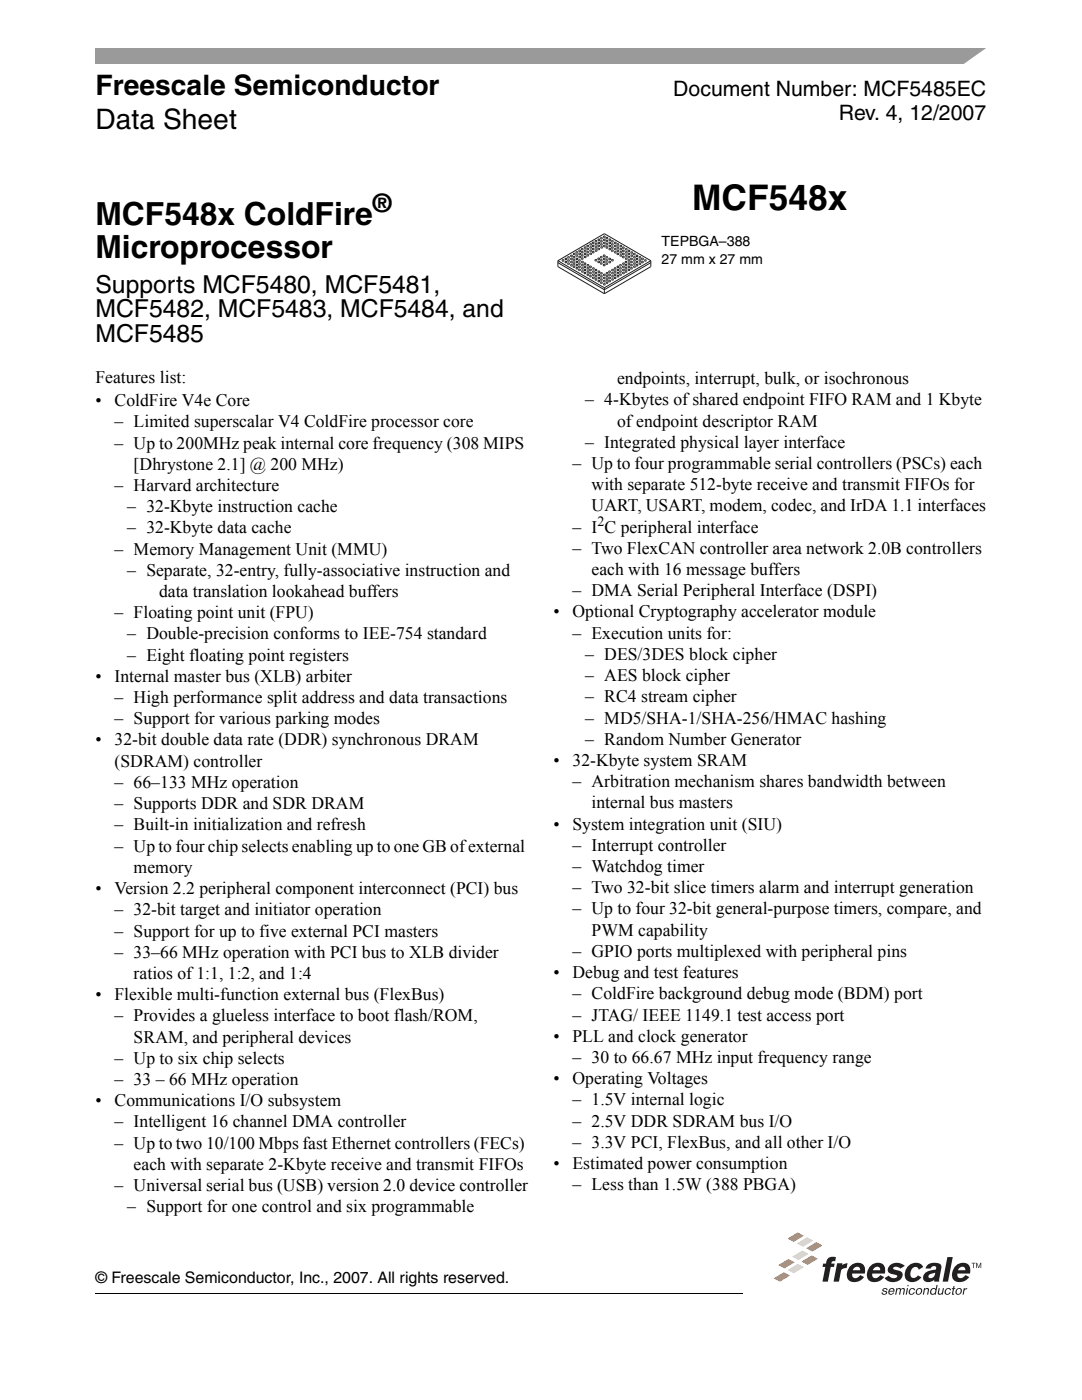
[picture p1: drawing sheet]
<svg xmlns="http://www.w3.org/2000/svg" width="216mm" height="279mm" viewBox="0 0 216 279" stroke-linecap="round" stroke-linejoin="round" font-family="sans-serif">
<defs><g id="words">
<text font-size="7" x="138.1" y="41.8">MCF548x</text>
<g font-size="6.3">
<text x="19" y="44.9">MCF548x ColdFire</text>
<text x="19" y="51.6">Microprocessor</text>
</g>
<g font-size="5.6">
<text x="19" y="19.1">Freescale Semiconductor</text>
<text x="19" y="25.8">Data Sheet</text>
</g>
<text font-size="5.1" x="74.4" y="42.4">®</text>
<g font-size="4.9">
<text x="19" y="58.4">Supports MCF5480, MCF5481,</text>
<text x="19" y="63.4">MCF5482, MCF5483, MCF5484, and</text>
<text x="19" y="68.3">MCF5485</text>
</g>
<g font-size="4.2">
<text x="134.3" y="19.1">Document Number: MCF5485EC</text>
<text x="167.4" y="24">Rev. 4, 12/2007</text>
</g>
<g font-size="3.5">
<text x="19" y="76.5">Features list:</text>
<text x="123.1" y="76.7">endpoints, interrupt, bulk, or isochronous</text>
<text x="19" y="81">•</text>
<text x="22.9" y="81">ColdFire V4e Core</text>
<text x="116.8" y="80.9">– 4-Kbytes of shared endpoint FIFO RAM and 1 Kbyte</text>
<text x="22.9" y="85.3">– Limited superscalar V4 ColdFire processor core</text>
<text x="22.9" y="89.5">– Up to 200MHz peak internal core frequency (308 MIPS</text>
<text x="116.8" y="89.4">– Integrated physical layer interface</text>
<text x="123.1" y="85.1">of endpoint descriptor RAM</text>
<text x="26.7" y="93.7">[Dhrystone 2.1] @ 200 MHz)</text>
<text x="114.2" y="93.6">– Up to four programmable serial controllers (PSCs) each</text>
<text x="22.9" y="98">– Harvard architecture</text>
<text x="118" y="97.8">with separate 512-byte receive and transmit FIFOs for</text>
<text x="25.4" y="102.2">– 32-Kbyte instruction cache</text>
<text x="25.4" y="106.4">– 32-Kbyte data cache</text>
<text x="114.2" y="106.3">– I C peripheral interface</text>
<text x="118" y="102.1">UART, USART, modem, codec, and IrDA 1.1 interfaces</text>
<text x="22.9" y="110.7">– Memory Management Unit (MMU)</text>
<text x="114.2" y="110.5">– Two FlexCAN controller area network 2.0B controllers</text>
<text x="25.4" y="114.9">– Separate, 32-entry, fully-associative instruction and</text>
<text x="31.7" y="119.1">data translation lookahead buffers</text>
<text x="114.2" y="119">– DMA Serial Peripheral Interface (DSPI)</text>
<text x="118" y="114.8">each with 16 message buffers</text>
<text x="22.9" y="123.4">– Floating point unit (FPU)</text>
<text x="110.4" y="123.2">•</text>
<text x="114.2" y="123.2">Optional Cryptography accelerator module</text>
<text x="25.4" y="127.6">– Double-precision conforms to IEE-754 standard</text>
<text x="25.4" y="131.8">– Eight floating point registers</text>
<text x="114.2" y="127.5">– Execution units for:</text>
<text x="116.8" y="131.7">– DES/3DES block cipher</text>
<text x="19" y="136.1">•</text>
<text x="22.9" y="136.1">Internal master bus (XLB) arbiter</text>
<text x="116.8" y="135.9">– AES block cipher</text>
<text x="22.9" y="140.3">– High performance split address and data transactions</text>
<text x="116.8" y="140.2">– RC4 stream cipher</text>
<text x="19" y="148.8">•</text>
<text x="22.9" y="148.8">32-bit double data rate (DDR) synchronous DRAM</text>
<text x="22.9" y="144.5">– Support for various parking modes</text>
<text x="116.8" y="144.4">– MD5/SHA-1/SHA-256/HMAC hashing</text>
<text x="116.8" y="148.6">– Random Number Generator</text>
<text x="22.9" y="153">(SDRAM) controller</text>
<text x="110.4" y="152.9">•</text>
<text x="114.2" y="152.9">32-Kbyte system SRAM</text>
<text x="22.9" y="157.3">– 66–133 MHz operation</text>
<text x="22.9" y="161.5">– Supports DDR and SDR DRAM</text>
<text x="114.2" y="157.1">– Arbitration mechanism shares bandwidth between</text>
<text x="118" y="161.3">internal bus masters</text>
<text x="22.9" y="165.7">– Built-in initialization and refresh</text>
<text x="110.4" y="165.6">•</text>
<text x="114.2" y="165.6">System integration unit (SIU)</text>
<text x="22.9" y="170">– Up to four chip selects enabling up to one GB of external</text>
<text x="114.2" y="169.8">– Interrupt controller</text>
<text x="19.1" y="178.4">•</text>
<text x="22.9" y="178.4">Version 2.2 peripheral component interconnect (PCI) bus</text>
<text x="26.7" y="174.2">memory</text>
<text x="114.2" y="174">– Watchdog timer</text>
<text x="114.2" y="178.3">– Two 32-bit slice timers alarm and interrupt generation</text>
<text x="22.9" y="182.7">– 32-bit target and initiator operation</text>
<text x="114.2" y="182.5">– Up to four 32-bit general-purpose timers, compare, and</text>
<text x="22.9" y="186.9">– Support for up to five external PCI masters</text>
<text x="22.9" y="191.1">– 33–66 MHz operation with PCI bus to XLB divider</text>
<text x="114.2" y="191">– GPIO ports multiplexed with peripheral pins</text>
<text x="118" y="186.7">PWM capability</text>
<text x="26.7" y="195.4">ratios of 1:1, 1:2, and 1:4</text>
<text x="110.4" y="195.2">•</text>
<text x="114.2" y="195.2">Debug and test features</text>
<text x="19" y="199.6">•</text>
<text x="22.9" y="199.6">Flexible multi-function external bus (FlexBus)</text>
<text x="22.9" y="203.8">– Provides a glueless interface to boot flash/ROM,</text>
<text x="114.2" y="199.4">– ColdFire background debug mode (BDM) port</text>
<text x="114.2" y="203.7">– JTAG/ IEEE 1149.1 test access port</text>
<text x="26.7" y="208.1">SRAM, and peripheral devices</text>
<text x="110.4" y="207.9">•</text>
<text x="114.2" y="207.9">PLL and clock generator</text>
<text x="22.9" y="212.3">– Up to six chip selects</text>
<text x="114.2" y="212.1">– 30 to 66.67 MHz input frequency range</text>
<text x="19" y="220.8">•</text>
<text x="22.9" y="220.8">Communications I/O subsystem</text>
<text x="22.9" y="216.5">– 33 – 66 MHz operation</text>
<text x="110.4" y="216.4">•</text>
<text x="114.2" y="216.4">Operating Voltages</text>
<text x="114.2" y="220.6">– 1.5V internal logic</text>
<text x="22.9" y="225">– Intelligent 16 channel DMA controller</text>
<text x="114.2" y="224.8">– 2.5V DDR SDRAM bus I/O</text>
<text x="22.9" y="229.2">– Up to two 10/100 Mbps fast Ethernet controllers (FECs)</text>
<text x="26.7" y="233.5">each with separate 2-Kbyte receive and transmit FIFOs</text>
<text x="110.4" y="233.3">•</text>
<text x="114.2" y="233.3">Estimated power consumption</text>
<text x="114.2" y="229.1">– 3.3V PCI, FlexBus, and all other I/O</text>
<text x="22.9" y="237.7">– Universal serial bus (USB) version 2.0 device controller</text>
<text x="114.2" y="237.5">– Less than 1.5W (388 PBGA)</text>
<text x="25.4" y="241.9">– Support for one control and six programmable</text>
</g>
<text font-size="3.2" x="19" y="256.1">© Freescale Semiconductor, Inc., 2007. All rights reserved.</text>
<g font-size="2.8">
<text x="132" y="49.1">TEPBGA–388</text>
<text x="132" y="52.6">27 mm x 27 mm</text>
<text x="119.2" y="104.9">2</text>
</g>
</g></defs>
<path d="M19 9.5h177.8v3.2h-177.8z" fill="#9a9a9a"/>
<path d="M192 13l5.3-3.8h1.5v3.8z" fill="#fff"/>
<path d="M19 258.1h129.2" fill="none" stroke="#000" stroke-width=".2"/>
<g fill="#fff">
<path d="M151.8 243.4h45.2v17.1h-45.2z"/>
<path d="M152.2 243.8h44.7v16.7h-44.7z"/>
</g>
<g fill="#231f20">
<path d="M193.9 252h.8v.1h-.4v1h-.1v-1h-.3z"/>
<path d="M194.8 252h.2l.3 .9 .3-.9h.2v1.1h-.1v-.9l-.4 .9h-.1l-.3-.9v.9h-.1z"/>
<path d="M176.2 257.2a.54 .54 0 0 1 .9 .3h-.2l-.3-.3-.3 .2 .6 .3 .1 .3a.58 .58 0 0 1-.6 .4 .58 .58 0 0 1-.5-.5h.2l.1 .2 .3 .1 .3-.2-.7-.3v-.3z"/>
<path d="M178.9 257.1h.2l-.1 .1 .6-.1 .2 .2 .3-.2h.3l.1 .4-.1 .9h-.2l.1-.9-.1-.2-.4 .2-.2 .9h-.2l.2-.9-.2-.2-.4 .2-.2 .9h-.2z"/>
<path d="M181.6 257.2a.59 .59 0 0 1 1 .3h-.2l-.1-.1a.5 .5 0 0 0-.7 .1 .5 .5 0 0 0 .3 .7l.4-.3h.2a.65 .65 0 0 1-1 .4 .65 .65 0 0 1 .1-1.1z"/>
<path d="M184.4 257.1h.2v.2l.4-.3 .4 .2-.2 1.2h-.2l.1-1-.2-.1-.3 .1-.2 1h-.3z"/>
<path d="M187.3 257.1h.2l-.1 .8v.3a.41 .41 0 0 0 .6-.3l.1-.8h.3l-.3 1.3h-.2v-.2l-.4 .2-.4-.2z"/>
<path d="M188.8 257.2a.59 .59 0 0 1 1 .3h-.3v-.1a.5 .5 0 0 0-.7 .1 .5 .5 0 0 0 .2 .7l.5-.3h.2a.65 .65 0 0 1-1 .4 .65 .65 0 0 1 .1-1.1z"/>
<path d="M190.2 256.7h.3l-.1 .4h.2v.2h-.2l-.2 .9h.2v.2h-.3l-.2-.1 .2-1h-.2l.1-.2h.2z"/>
<path d="M192.3 257.1h.2v.2l.5-.2v.2l-.5 .2-.2 .9h-.2z"/>
<path d="M177.5 257.2a.56 .56 0 0 1 .7-.1 .56 .56 0 0 1 .3 .7h-1v.2a.38 .38 0 0 0 .4 .2 .38 .38 0 0 0 .3-.3l.2 .1a.64 .64 0 0 1-1 .3 .64 .64 0 0 1 .1-1.1zM177.6 257.4l-.1 .2h.8l-.1-.2a.36 .36 0 0 0-.6 0z"/>
<path d="M181 257.1h.2l-.3 1.3h-.2zM181.1 256.4h.2v.3h-.3z"/>
<path d="M183 257.2a.63 .63 0 0 1 1 .1 .63 .63 0 0 1-.3 .9 .63 .63 0 0 1-.9 0 .63 .63 0 0 1 .2-1zM183.2 257.3l-.2 .2a.45 .45 0 0 0 .3 .7 .54 .54 0 0 0 .4-.4 .54 .54 0 0 0-.2-.6z"/>
<path d="M185.8 257.3l.5-.3 .4 .2 .2-.8h.2l-.4 2h-.2v-.2a.57 .57 0 0 1-.8 .1 .57 .57 0 0 1 0-.8zM186.1 257.3a.51 .51 0 0 0-.3 .5 .51 .51 0 0 0 .3 .4 .51 .51 0 0 0 .5-.4 .51 .51 0 0 0-.3-.6z"/>
<path d="M190.9 257.2a.63 .63 0 0 1 1 .1 .63 .63 0 0 1-.2 .9 .63 .63 0 0 1-1 0 .63 .63 0 0 1 .2-1zM191.1 257.3l-.1 .2a.45 .45 0 0 0 .2 .7 .54 .54 0 0 0 .5-.4 .54 .54 0 0 0-.3-.6z"/>
</g>
<path d="M157.1 247.2l2.1-1.2 1.2 .6-2 1.2z" fill="#f37121"/>
<path d="M159 248.2l2-1.3 1.3 .7-2.1 1.2z" fill="#fed77d"/>
<path d="M160.9 249.1l2-1.2 1.2 .7-2 1.2z" fill="#f37121"/>
<path d="M158.1 250.8l2-1.2 1.2 .6-2 1.2z" fill="#fed77d"/>
<g fill="#f37121">
<path d="M159.9 251.8l2.1-1.2 1.2 .6-2 1.2z"/>
<path d="M155.3 252.5l2-1.2 1.3 .6-2.1 1.2z"/>
</g>
<path d="M157.2 253.5l2-1.3 1.2 .7-2 1.2z" fill="#fed77d"/>
<path d="M154.4 255.1l2-1.2 1.2 .7-2 1.2z" fill="#f37121"/>
<g fill="#231f20">
<path d="M165.3 251.1l.8-.3 .7 .1-.1 .8a.55 .55 0 0 0-.8 .5h.6l-.1 .6h-.6l-.6 3h-1.1l.6-3h-.6l.1-.6h.6l.2-.6z"/>
<path d="M167 252.1h1.1l-.1 .4 1.1-.4-.2 .9-.1 .1a.87 .87 0 0 0-1 .6l-.4 2.1h-1.1z"/>
<path d="M189 250.9h1.1l-.9 4.9h-1.1z"/>
<path d="M181.4 252.5a1.79 1.79 0 0 1 2.8 .4l-.9 .5a.79 .79 0 0 0-.8-.6 .79 .79 0 0 0-.7 .8 .96 .96 0 0 0 .5 1.4l.5-.1 .4-.4 .7 .4a2.04 2.04 0 0 1-3.1 .5 2.31 2.31 0 0 1 .6-2.9z"/>
<path d="M177.6 252.4a2.32 2.32 0 0 1 3 .2l-.9 .6-.7-.4a.61 .61 0 0 0-.8 .3 1.36 1.36 0 0 0 1.2 .5l.4 .2a1.17 1.17 0 0 1-.6 1.9l-1 .2a1.94 1.94 0 0 1-1.7-.8l.8-.5 .8 .5a.79 .79 0 0 0 .9-.4 1.46 1.46 0 0 0-1.2-.5l-.4-.2a1.04 1.04 0 0 1 .2-1.6z"/>
<path d="M184.9 252.6a2.24 2.24 0 0 1 2.8-.3l.1 .8-.4 2.7h-1v-.4a1.55 1.55 0 0 1-2.1 .1 1.46 1.46 0 0 1 1.5-2l.9-.1 .1-.6a.65 .65 0 0 0-1.1 .4h-1zM185.4 254.4l-.1 .5a.87 .87 0 0 0 1 0 .87 .87 0 0 0 .3-.9z"/>
<path d="M169.8 252.5a2.18 2.18 0 0 0-.3 3.1 2.26 2.26 0 0 0 2.9-.7l-.7-.4-.3 .2a.74 .74 0 0 1-.9 .3 .74 .74 0 0 1-.4-.8h2.5a1.57 1.57 0 0 0-.5-1.9 1.57 1.57 0 0 0-1.9 0zM170.5 253a.63 .63 0 0 1 .8-.2 .63 .63 0 0 1 .3 .7h-1.4z"/>
<path d="M173.8 252.5a2.18 2.18 0 0 0-.3 3.1 2.26 2.26 0 0 0 2.9-.7l-.7-.4-.3 .2a.74 .74 0 0 1-.9 .3 .74 .74 0 0 1-.4-.8h2.5a1.57 1.57 0 0 0-.5-1.9 1.57 1.57 0 0 0-1.9 0zM174.5 253a.64 .64 0 0 1 .8-.2 .64 .64 0 0 1 .3 .7h-1.4z"/>
<path d="M190.8 252.5a2.18 2.18 0 0 0-.3 3.1 2.26 2.26 0 0 0 2.9-.7l-.8-.4-.2 .2a.74 .74 0 0 1-.9 .3 .74 .74 0 0 1-.5-.8h2.6a1.57 1.57 0 0 0-.5-1.9 1.57 1.57 0 0 0-1.9 0zM191.5 253a.64 .64 0 0 1 .8-.2 .64 .64 0 0 1 .3 .7h-1.4z"/>
</g>
<g fill="#fff">
<path d="M110.4 45.7h86.4v30.5h-86.4z"/>
<path d="M111.3 46.6h18.6v12.1h-18.6z"/>
</g>
<g fill="none" stroke="#231f20" stroke-width=".2">
<path d="M111.3 52l9.3-5.4 9.3 5.4M111.3 52v1.2l9.3 5.4M111.3 52l9.3 5.4 9.3-5.4M112.5 52l-.1-.2-.2 .2M112.5 52l-.1 .1-.2-.1M112.8 51.6l.1-.1 .2 .2-.3 .1zM112.8 52.2l.1-.1 .2 .2-.3 .1zM113.3 52.5h.3v.1l-.3 .1zM113.3 51.9h.3v.1l-.3 .1zM113.3 51.3h.3v.1l-.3 .1zM113.8 53l.2 .1 .2-.1-.2-.2-.2 .2M113.9 51l.1-.1 .2 .2-.3 .1z"/>
<path d="M113.9 51.6l.1-.1 .2 .2-.3 .1zM113.9 52.2h.1l.2 .1-.3 .1zM114.4 52.5h.3v.1l-.3 .1zM114.4 53.1h.3v.1l-.3 .1zM114.4 51.2h.3v.2l-.3 .1zM114.5 50.6h.2l.1 .1-.3 .1zM114.5 51.8l.2 .2v.1l-.3-.1 .1-.2M114.9 50.9l.2-.1 .2 .2-.3 .1zM115 50.3l.1-.1 .2 .2-.3 .1zM115.3 53.6l-.2 .1-.2-.1 .2-.2 .2 .2M115.3 52.9l-.2 .2-.2-.2 .2-.1 .2 .1M115.3 52.3l-.2 .1-.2-.1 .2-.2 .2 .2"/>
<path d="M115.3 51.7l-.2 .1-.2-.1 .2-.2 .2 .2M115.4 52l.2 .1 .2-.1M115.4 53.3l.2 .1 .2-.1M115.5 52.5h.3l-.1 .2h-.2zM115.5 53.7h.1l.2 .2-.3 .1zM115.5 50.6h.3v.2h-.3zM115.5 49.9h.3v.3h-.3zM115.8 52l-.2-.2-.2 .2M115.8 53.3l-.2-.2-.2 .2M115.9 51.3l-.4-.1v.1l.2 .2M115.9 51.3l-.2 .2M116.1 50.2h.2l.1 .2-.3 .1z"/>
<path d="M116.1 49.6h.2l.1 .2-.3 .1zM116.1 50.9h.2l.1 .1-.3 .1zM116.1 51.5h.2l.1 .1-.3 .1zM116.1 52.2l.1-.1 .2 .2-.3 .1zM116.1 52.8h.1l.2 .2-.3 .1zM116.1 54.1h.2v.2h-.2zM116.1 53.4h.2v.3h-.2zM116.6 54.4l.1-.1 .2 .2-.3 .1zM116.6 53.8l.1-.1 .2 .2-.3 .1zM116.6 53.1h.1l.2 .2-.3 .1zM116.6 52.5h.1l.2 .2h-.3zM116.6 51.2l.4 .1-.4 .1z"/>
<path d="M116.6 50.5l.4 .2-.4 .1zM116.6 49.9l.4 .2-.4 .1zM116.6 49.3l.4 .1-.4 .1zM117.1 49.6h.3l.1 .1-.3 .1zM117.1 49h.3l.1 .1-.3 .1zM117.1 50.9l.3-.1 .1 .2-.3 .1zM117.2 54.7l.1-.1 .2 .2-.3 .1zM117.2 54.1l.1-.1 .2 .2-.3 .1zM117.3 53.4l.2 .2M117.3 53.4l-.1 .1v.2l.3-.1M117.5 50.4l-.2-.2-.2 .2M117.5 50.4l-.2 .1-.2-.1"/>
<path d="M117.5 53l-.2 .1-.2-.1 .2-.2 .2 .2M117.7 50.7l.1 .1M117.7 49.4l.1 .1M117.7 53.1h.1l.2 .2-.3 .1zM117.7 53.8l.1-.1 .2 .2-.3 .1zM117.8 50.5l.2 .2M117.8 49.9l.2 .1M117.8 49.2l.2 .2M117.8 48.6l.2 .2M117.9 50.5l-.2 .2M117.9 49.9l-.2 .1 .1 .2M117.9 49.2l-.2 .2"/>
<path d="M117.9 48.6l-.2 .2 .1 .1M118 55.2l-.2 .1-.2-.1 .2-.2 .2 .2M118 54.5l-.2 .2-.2-.2 .2-.2 .2 .2M118.1 50.7l-.2 .1M118.1 50l-.2 .2M118.1 49.4l-.2 .1M118.1 48.8l-.2 .1M118.2 48.4h.3v.1l-.2 .1zM118.2 49h.3v.1l-.2 .1zM118.2 49.6h.3v.1l-.2 .1zM118.2 50.2h.3v.2h-.2zM118.4 54.7l-.2 .2 .2 .1"/>
<path d="M118.4 55.3l.2 .2-.2 .1M118.4 54l.2 .2-.2 .1M118.4 53.4l.2 .2-.2 .1M118.4 54.7l.2 .2-.2 .1M118.4 55.3l-.2 .2 .2 .1M118.4 54l-.2 .2 .2 .1M118.4 53.4l-.2 .2 .2 .1M118.7 52l.2 .1 .2-.1-.2-.2-.2 .2M118.7 54.5l.2 .2 .2-.2M118.7 55.8l.2 .1 .2-.1M118.8 49.4l.2-.2 .1 .2M118.8 48h.1l.2 .2-.3 .1z"/>
<path d="M118.8 55h.1l.2 .2-.3 .1zM118.8 48.6h.2l.1 .2-.3 .1zM118.8 49.9h.3v.1l-.3 .1zM119.1 55.8l-.2-.2-.2 .2M119.1 54.5l-.2-.1-.2 .2M119.1 53.9l-.2 .2-.2-.2 .2-.2 .2 .2M119.1 49.4l-.1 .1-.2-.1M119.3 55.5l.2 .1M119.3 54.2l.2 .2M119.3 49h.3v.1l-.3 .1zM119.3 51.5h.2l.2 .2-.4 .1zM119.3 52.2l.2-.1 .2 .2-.4 .1z"/>
<path d="M119.5 47.7l.2 .2-.2 .1M119.5 54.7l.2 .2-.2 .1M119.5 54.1l.2 .2M119.5 56.2l-.2-.1 .2-.2 .2 .2-.2 .1M119.5 48.6l-.2-.1 .2-.2 .2 .2-.2 .1M119.5 47.7l-.2 .2 .2 .1M119.5 54.7l-.2 .2 .2 .1M119.5 54.1l-.2 .2M119.6 49.7l-.1-.2-.2 .2M119.6 49.7l-.1 .1-.2-.1M119.7 55.5l-.2-.2-.2 .2M119.7 55.5l-.2 .1"/>
<path d="M119.7 54.2l-.2 .2M119.8 51.4l.2 .1 .2-.1M119.8 52.6l.2 .1 .2-.1M119.8 48.8l.2 .1 .2-.1M119.8 47.6l.2 .1 .2-.1M119.8 51.9l.2-.1 .2 .2-.3 .1zM119.9 56.3l.1-.1 .2 .2-.3 .1zM119.9 55.7l.1-.1 .2 .2-.3 .1zM119.9 48.1l.1-.1 .2 .2-.3 .1zM119.9 55.1l.1-.1 .2 .2-.3 .1zM119.9 54.4h.1l.2 .2-.3 .1zM119.9 49.3h.3v.1l-.3 .1z"/>
<path d="M120.2 52.6l-.2-.2-.2 .2M120.2 51.4l-.2-.2-.2 .2M120.2 48.8l-.2-.2-.2 .2M120.2 47.6l-.2-.2-.2 .2M120.4 51.1l.2 .1 .1-.1-.1-.2-.2 .2M120.4 48.5l.2 .1 .2-.1M120.4 47.3l.2 .1 .2-.1M120.4 52.8l.2-.1 .1 .2-.3 .1zM120.5 56.6h.1l.2 .2-.3 .1zM120.5 56h.1l.2 .1-.3 .1zM120.5 55.4l.1-.1 .2 .2-.3 .1zM120.5 54.8l.1-.1 .2 .2-.3 .1z"/>
<path d="M120.5 49l.1-.1 .2 .2-.3 .1zM120.5 47.8l.1-.1 .2 .2-.3 .1zM120.6 51.8l-.2-.1 .2-.2 .1 .2-.1 .1M120.6 57.4v1.2M120.7 52.3l-.1-.2-.2 .2M120.8 52.3l-.2 .1-.2-.1M120.8 48.5l-.2-.2-.2 .2M120.8 47.3l-.2-.2-.2 .2M120.9 51.3l.2-.1 .2 .2-.3 .1zM120.9 52.5h.3v.2h-.2zM121 47.4h.1l.2 .1-.3 .1zM121 56.3h.3v.1l-.3 .1z"/>
<path d="M121 55.7h.3v.1l-.3 .1zM121 54.4h.2l.1 .2-.3 .1zM121 55.1h.2l.1 .1-.3 .1zM121.1 51.8l-.2 .2 .1 .1 .3-.1M121.1 51.8l.2 .2M121.1 48.9l.2-.1-.2-.2-.2 .2 .2 .1M121.3 49.4l-.2-.2-.2 .2M121.3 48.2l-.2-.2-.2 .2M121.3 49.4l-.2 .1-.2-.1M121.3 48.2l-.2 .1-.2-.1M121.4 56.1l.2 .1 .2-.1-.2-.2-.2 .2M121.4 55.5l.2 .1 .2-.1"/>
<path d="M121.4 54.9l.2 .1 .2-.1-.2-.2-.2 .2M121.4 54.2l.2 .2 .2-.2-.2-.1-.2 .2M121.5 51.7l.2 .1 .1-.1-.1-.2-.2 .2M121.5 47.9l.2 .1 .2-.1M121.5 48.5l.2 .1 .2-.1-.2-.2-.2 .2M121.5 49.1l.2 .1 .2-.1M121.5 52.2h.3v.1l-.3 .1zM121.6 49.6l.1-.1 .2 .2-.3 .1zM121.8 55.5l-.2-.2-.2 .2M121.9 47.9l-.2-.2-.2 .2M121.9 49.1l-.2-.2-.2 .2M122 55.8l.2 .1 .2-.1-.2-.2-.2 .2"/>
<path d="M122.1 51.8h.2l.1 .2-.3 .1zM122.1 49.3l.1-.1 .2 .2-.3 .1zM122.1 49.9h.1l.2 .2-.3 .1zM122.1 48.7l.1-.1 .2 .2-.3 .1zM122.1 48.1l.1-.1 .2 .2-.3 .1zM122.1 54.4h.2l.1 .1-.3 .1zM122.1 53.8h.2l.1 .1-.3 .1zM122.1 55h.2l.1 .2-.3 .1zM122.6 54.7h.1l.2 .2h-.3zM122.6 54.1l.1-.1 .2 .2-.3 .1zM122.6 55.3h.1l.2 .2-.3 .1zM122.6 50.2h.2l.2 .2-.3 .1z"/>
<path d="M122.6 49.6h.2l.2 .2h-.3zM122.7 49l.1-.1 .2 .2-.3 .1zM122.7 48.4l.1-.1 .2 .2-.3 .1zM122.9 53.6l-.2-.2-.2 .2 .2 .1 .2-.1M123.1 48.8l.2 .1M123.2 53.1h.1l.2 .2-.3 .1zM123.2 55h.2l.1 .2-.3 .1zM123.2 54.4h.2l.1 .1-.3 .1zM123.3 48.6l.2 .2M123.3 50.5l.2 .2-.2 .1M123.3 49.9l.2 .2M123.3 49.2l.2 .2-.2 .2"/>
<path d="M123.3 50.5l-.2 .2 .2 .1M123.3 49.9l-.2 .2 .2 .1M123.3 49.2l-.2 .2 .2 .2M123.3 48.6l-.2 .2M123.3 53.7l-.2 .2M123.3 53.7l.2 .2M123.5 48.8l-.2 .1M123.5 50.1l-.2 .1M123.5 53.9l-.2 .1-.2-.1M123.7 51l.2 .1 .2-.1-.2-.2-.2 .2M123.7 50.4l.2 .1 .2-.1-.2-.2-.2 .2M123.7 53.5h.2l.1 .1-.3 .1z"/>
<path d="M123.7 52.8h.2l.1 .2-.3 .1zM123.7 54.1h.2l.1 .1-.3 .1zM123.7 54.7h.2l.1 .1-.3 .1zM123.7 49l.2-.1 .2 .2-.3 .1zM123.7 49.6h.2l.2 .2-.3 .1zM124.2 51.2h.3l.1 .1-.3 .1zM124.2 50.6h.3l.1 .1-.3 .1zM124.2 49.9h.3l.1 .2-.3 .1zM124.2 49.3h.3l.1 .2h-.3zM124.3 53.8h.2l.1 .1-.3 .1zM124.3 53.1h.2l.1 .2-.3 .1zM124.3 52.5h.2l.1 .1-.3 .1z"/>
<path d="M124.6 54.5l-.2 .1-.2-.1 .2-.2 .2 .2M124.7 53l.2-.2 .2 .2M124.8 49.8l.2 .1 .1-.1-.1-.2-.2 .2M124.8 50.4l.2 .1 .1-.1-.1-.2-.2 .2M124.8 51.6l.2 .2 .2-.2-.2-.1-.2 .1M124.8 52.2h.2l.1 .1-.3 .1zM124.8 53.4h.2v.3h-.2zM124.8 54.1h.2v.2h-.2zM124.8 51l.2 .1 .1-.1-.1-.2-.2 .2M125.1 53l-.2 .1-.2-.1M125.3 51.3l.2 .2 .2-.2-.2-.1-.2 .1M125.3 50.1l.2 .1 .2-.1"/>
<path d="M125.3 50.6h.3l.1 .1-.3 .1zM125.4 53.7h.2l.1 .2-.3 .1zM125.5 52.8l-.2-.2 .2-.2 .2 .2-.2 .2M125.7 50.1l-.2-.2-.2 .2M125.7 53.3l-.2-.2-.2 .2M125.7 52l-.2-.2-.2 .2M125.7 53.2l-.2 .2-.2-.1M125.7 52l-.2 .1-.2-.1M125.9 51.6h.2l.1 .1-.3 .1zM125.9 52.2h.2l.1 .1-.3 .1zM125.9 52.8h.2l.1 .1-.3 .1zM125.9 53.4h.2l.1 .2-.3 .1z"/>
<path d="M125.9 50.3l.2-.1 .1 .2-.3 .1zM126.1 50.9l-.2 .1 .2 .2 .1-.2-.1-.1M126.4 50.7l.2 .2 .1-.2-.1-.1-.2 .1M126.8 53.2l-.2 .2-.2-.2 .2-.2 .2 .2M126.8 52.6l-.2 .1-.2-.1 .2-.2 .2 .2M126.8 52l-.2 .1-.2-.1 .2-.2 .2 .2M126.8 51.4l-.2 .1-.2-.1 .2-.2 .2 .2M127 51.6h.2l.1 .1-.3 .1zM127 51h.2l.1 .1-.3 .1zM127 52.2h.2l.1 .1-.3 .1zM127 52.8h.2l.1 .2-.3 .1zM127.7 52.5l.2 .1"/>
<path d="M127.7 51.8l.2 .2M127.7 51.2l.2 .2M127.7 52.5l-.2 .1 .2 .2M127.7 51.8l-.2 .2 .2 .1M127.7 51.2l-.2 .2 .2 .1M127.9 52.6l-.2 .2M127.9 52l-.2 .1M127.9 51.4l-.2 .1M128.1 51.6l.1-.1 .2 .2-.3 .1zM128.4 52.3l-.2 .1-.2-.1 .2-.2 .2 .2M128.6 52l.2 .1M128.8 51.8l.2 .2"/>
<path d="M128.8 51.8l-.2 .2M129 52l-.2 .1M129.9 52v1.2l-9.3 5.4M129.9 52.4l-9.3 5.4-9.3-5.4"/>
</g>
<use href="#words"/>
</svg>
